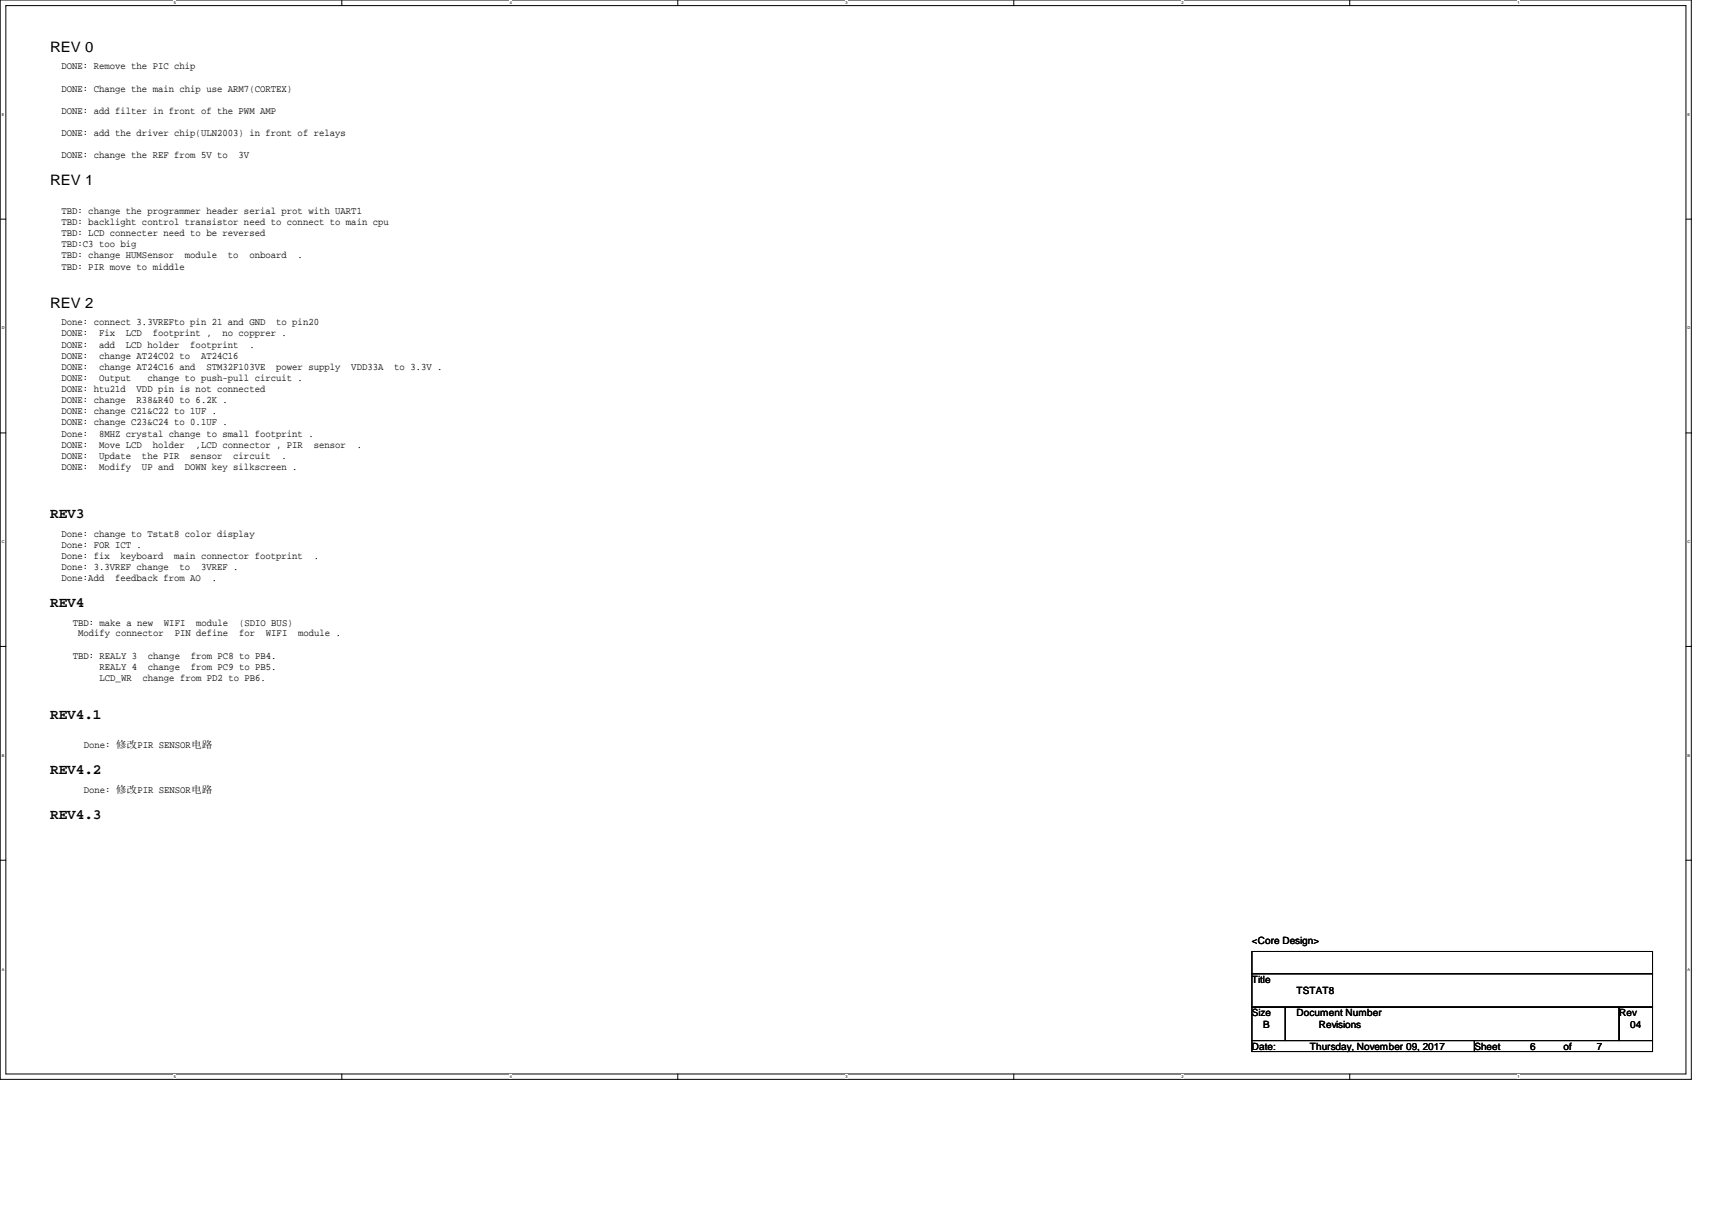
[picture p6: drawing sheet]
<svg xmlns="http://www.w3.org/2000/svg" width="297mm" height="210mm" viewBox="0 0 297 210" stroke-linecap="round" stroke-linejoin="round" font-family="sans-serif">
<defs><g id="words">
<g font-size="2.5">
<text x="8.7" y="9">REV 0</text>
<text x="8.7" y="32.2">REV 1</text>
<text x="8.7" y="53.4">REV 2</text>
<text x="8.7" y="89.9">REV3</text>
<text x="8.7" y="105.4">REV4</text>
<text x="8.7" y="124.7">REV4.1</text>
<text x="8.7" y="134.3">REV4.2</text>
<text x="8.7" y="142">REV4.3</text>
</g>
<g font-size="1.7">
<text x="10.7" y="12">DONE: Remove the PIC chip</text>
<text x="10.7" y="15.9">DONE: Change the main chip use ARM7(CORTEX)</text>
<text x="10.7" y="19.7">DONE: add filter in front of the PWM AMP</text>
<text x="10.7" y="23.6">DONE: add the driver chip(ULN2003) in front of relays</text>
<text x="10.7" y="27.5">DONE: change the REF from 5V to</text>
<text x="41.4" y="27.5">3V</text>
<text x="10.7" y="37.1">TBD: change the programmer header serial prot with UART1</text>
<text x="10.7" y="39">TBD: backlight control transistor need to connect to main cpu</text>
<text x="10.7" y="41">TBD: LCD connecter need to be reversed</text>
<text x="10.7" y="42.9">TBD:C3 too big</text>
<text x="10.7" y="46.8">TBD: PIR move to middle</text>
<text x="10.7" y="44.8">TBD: change HUMSensor</text>
<text x="32.1" y="44.8">module</text>
<text x="39.5" y="44.8">to</text>
<text x="43.3" y="44.8">onboard</text>
<text x="51.6" y="44.8">.</text>
<text x="10.7" y="56.4">Done: connect 3.3VREFto pin 21 and GND</text>
<text x="10.7" y="58.3">DONE:</text>
<text x="17.2" y="58.3">Fix</text>
<text x="21.8" y="58.3">LCD</text>
<text x="26.5" y="58.3">footprint ,</text>
<text x="38.6" y="58.3">no copprer .</text>
<text x="47.9" y="56.4">to pin20</text>
<text x="10.7" y="60.3">DONE:</text>
<text x="10.7" y="62.2">DONE:</text>
<text x="10.7" y="64.1">DONE:</text>
<text x="17.2" y="60.3">add</text>
<text x="17.2" y="62.2">change AT24C02 to</text>
<text x="17.2" y="64.1">change AT24C16 and</text>
<text x="21.8" y="60.3">LCD holder</text>
<text x="33" y="60.3">footprint</text>
<text x="34.9" y="62.2">AT24C16</text>
<text x="35.8" y="64.1">STM32F103VE</text>
<text x="43.3" y="60.3">.</text>
<text x="47.9" y="64.1">power supply</text>
<text x="61" y="64.1">VDD33A</text>
<text x="68.4" y="64.1">to 3.3V .</text>
<text x="10.7" y="68">DONE: htu21d</text>
<text x="10.7" y="66.1">DONE:</text>
<text x="10.7" y="69.9">DONE: change</text>
<text x="10.7" y="71.9">DONE: change C21&amp;C22 to 1UF .</text>
<text x="17.2" y="66.1">Output</text>
<text x="23.7" y="68">VDD pin is not connected</text>
<text x="23.7" y="69.9">R38&amp;R40 to 6.2K .</text>
<text x="25.6" y="66.1">change to push-pull circuit .</text>
<text x="10.7" y="73.8">DONE: change C23&amp;C24 to 0.1UF .</text>
<text x="10.7" y="75.7">Done:</text>
<text x="10.7" y="77.6">DONE:</text>
<text x="17.2" y="75.7">8MHZ crystal change to small footprint .</text>
<text x="17.2" y="77.6">Move LCD</text>
<text x="26.5" y="77.6">holder</text>
<text x="33.9" y="77.6">,LCD connector , PIR</text>
<text x="54.4" y="77.6">sensor</text>
<text x="61.9" y="77.6">.</text>
<text x="10.7" y="79.6">DONE:</text>
<text x="10.7" y="81.5">DONE:</text>
<text x="17.2" y="79.6">Update</text>
<text x="17.2" y="81.5">Modify</text>
<text x="24.6" y="79.6">the PIR</text>
<text x="24.6" y="81.5">UP and</text>
<text x="32.1" y="81.5">DOWN key silkscreen .</text>
<text x="33" y="79.6">sensor</text>
<text x="40.5" y="79.6">circuit</text>
<text x="48.8" y="79.6">.</text>
<text x="10.7" y="93.1">Done: change to Tstat8 color display</text>
<text x="10.7" y="95">Done: FOR ICT .</text>
<text x="10.7" y="96.9">Done: fix</text>
<text x="10.7" y="98.9">Done: 3.3VREF change</text>
<text x="10.7" y="100.8">Done:Add</text>
<text x="20" y="100.8">feedback from AO</text>
<text x="20.9" y="96.9">keyboard</text>
<text x="30.2" y="96.9">main connector footprint</text>
<text x="31.2" y="98.9">to</text>
<text x="34.9" y="98.9">3VREF .</text>
<text x="36.7" y="100.8">.</text>
<text x="54.4" y="96.9">.</text>
<text x="12.6" y="108.5">TBD: make a new</text>
<text x="13.5" y="110.4">Modify connector</text>
<text x="28.4" y="108.5">WIFI</text>
<text x="30.3" y="110.4">PIN define</text>
<text x="34" y="108.5">module</text>
<text x="41.5" y="108.5">(SDIO BUS)</text>
<text x="41.5" y="110.4">for</text>
<text x="46.1" y="110.4">WIFI</text>
<text x="51.7" y="110.4">module .</text>
<text x="12.6" y="114.3">TBD: REALY 3</text>
<text x="17.3" y="116.2">REALY 4</text>
<text x="17.3" y="118.1">LCD_WR</text>
<text x="24.7" y="118.1">change from PD2 to PB6.</text>
<text x="25.7" y="114.3">change</text>
<text x="25.7" y="116.2">change</text>
<text x="33.1" y="114.3">from PC8 to PB4.</text>
<text x="33.1" y="116.2">from PC9 to PB5.</text>
<text x="14.5" y="129.8">Done: 修修PIR SENSOR电电</text>
<text x="14.5" y="137.5">Done: 修修PIR SENSOR电电</text>
<text x="217.2" y="163.8">&lt;Core Design&gt;</text>
<text x="217.2" y="170.5">Title</text>
<text x="225" y="172.5">TSTAT8</text>
<text x="217.2" y="176.3">Size</text>
<text x="219.2" y="178.3">B</text>
<text x="225" y="176.3">Document Number</text>
<text x="228.8" y="178.3">Revisions</text>
<text x="280.9" y="176.3">Rev</text>
<text x="282.9" y="178.3">04</text>
<text x="217.2" y="182.1">Date:</text>
<text x="227.2" y="182.1">Thursday, November 09, 2017</text>
<text x="255.8" y="182.1">Sheet</text>
<text x="265.5" y="182.1">6</text>
<text x="271.3" y="182.1">of</text>
<text x="277.1" y="182.1">7</text>
</g>
<g font-size=".7">
<text x="30.1" y=".8">5</text>
<text x="88.4" y=".8">4</text>
<text x="146.7" y=".8">3</text>
<text x="205" y=".8">2</text>
<text x="263.3" y=".8">1</text>
<text x=".3" y="20.1">E</text>
<text x="292.8" y="20.1">E</text>
<text x=".3" y="57.1">D</text>
<text x="292.8" y="57.1">D</text>
<text x=".3" y="94.2">C</text>
<text x="292.8" y="94.2">C</text>
<text x=".3" y="131.3">B</text>
<text x="292.8" y="131.3">B</text>
<text x=".3" y="168.4">A</text>
<text x="292.8" y="168.4">A</text>
<text x="30.1" y="187.1">5</text>
<text x="88.4" y="187.1">4</text>
<text x="146.7" y="187.1">3</text>
<text x="205" y="187.1">2</text>
<text x="263.3" y="187.1">1</text>
</g>
</g></defs>
<path d="M0 0h293.5v187.2h-293.5zM1 1h291.5v185.3h-291.5z" fill="none" stroke="#000" stroke-width=".17"/>
<g fill="#fff">
<path d="M30.1 .1h.4v.8h-.4z"/>
<path d="M30.1 186.4h.4v.8h-.4z"/>
</g>
<path d="M59.3 0v1M59.3 186.3v1" fill="none" stroke="#000" stroke-width=".17"/>
<g fill="#fff">
<path d="M88.4 .1h.4v.8h-.4z"/>
<path d="M88.4 186.4h.4v.8h-.4z"/>
</g>
<path d="M117.6 0v1M117.6 186.3v1" fill="none" stroke="#000" stroke-width=".17"/>
<g fill="#fff">
<path d="M146.7 .1h.4v.8h-.4z"/>
<path d="M146.7 186.4h.4v.8h-.4z"/>
</g>
<path d="M175.9 0v1M175.9 186.3v1" fill="none" stroke="#000" stroke-width=".17"/>
<g fill="#fff">
<path d="M205 .1h.4v.8h-.4z"/>
<path d="M205 186.4h.4v.8h-.4z"/>
</g>
<path d="M234.2 0v1M234.2 186.3v1" fill="none" stroke="#000" stroke-width=".17"/>
<g fill="#fff">
<path d="M263.3 .1h.4v.8h-.4z"/>
<path d="M263.3 186.4h.4v.8h-.4z"/>
<path d="M.3 19.5h.5v.7h-.5z"/>
<path d="M292.8 19.5h.4v.7h-.4z"/>
<path d="M.3 56.5h.5v.8h-.5z"/>
<path d="M292.8 56.5h.5v.8h-.5z"/>
</g>
<path d="M0 38h1M292.5 38h1" fill="none" stroke="#000" stroke-width=".17"/>
<g fill="#fff">
<path d="M.3 93.6h.5v.8h-.5z"/>
<path d="M292.8 93.6h.5v.8h-.5z"/>
</g>
<path d="M0 75.1h1M292.5 75.1h1" fill="none" stroke="#000" stroke-width=".17"/>
<g fill="#fff">
<path d="M.3 130.6h.5v.8h-.5z"/>
<path d="M292.8 130.6h.4v.8h-.4z"/>
</g>
<path d="M0 112.1h1M292.5 112.1h1" fill="none" stroke="#000" stroke-width=".17"/>
<g fill="#fff">
<path d="M.3 167.7h.5v.8h-.5z"/>
<path d="M292.8 167.7h.4v.8h-.4z"/>
</g>
<path d="M0 149.2h1M292.5 149.2h1M217.2 165.1h69.5v3.8h-69.5zM217.2 168.9h69.5v5.8h-69.5zM217.2 174.7h5.8v5.8h-5.8zM223 174.7h57.9v5.8h-57.9zM280.9 174.7h5.8v5.8h-5.8zM217.2 180.5h38.6v1.9h-38.6zM255.8 180.5h30.9v1.9h-30.9z" fill="none" stroke="#000" stroke-width=".17"/>
<use href="#words"/>
</svg>
